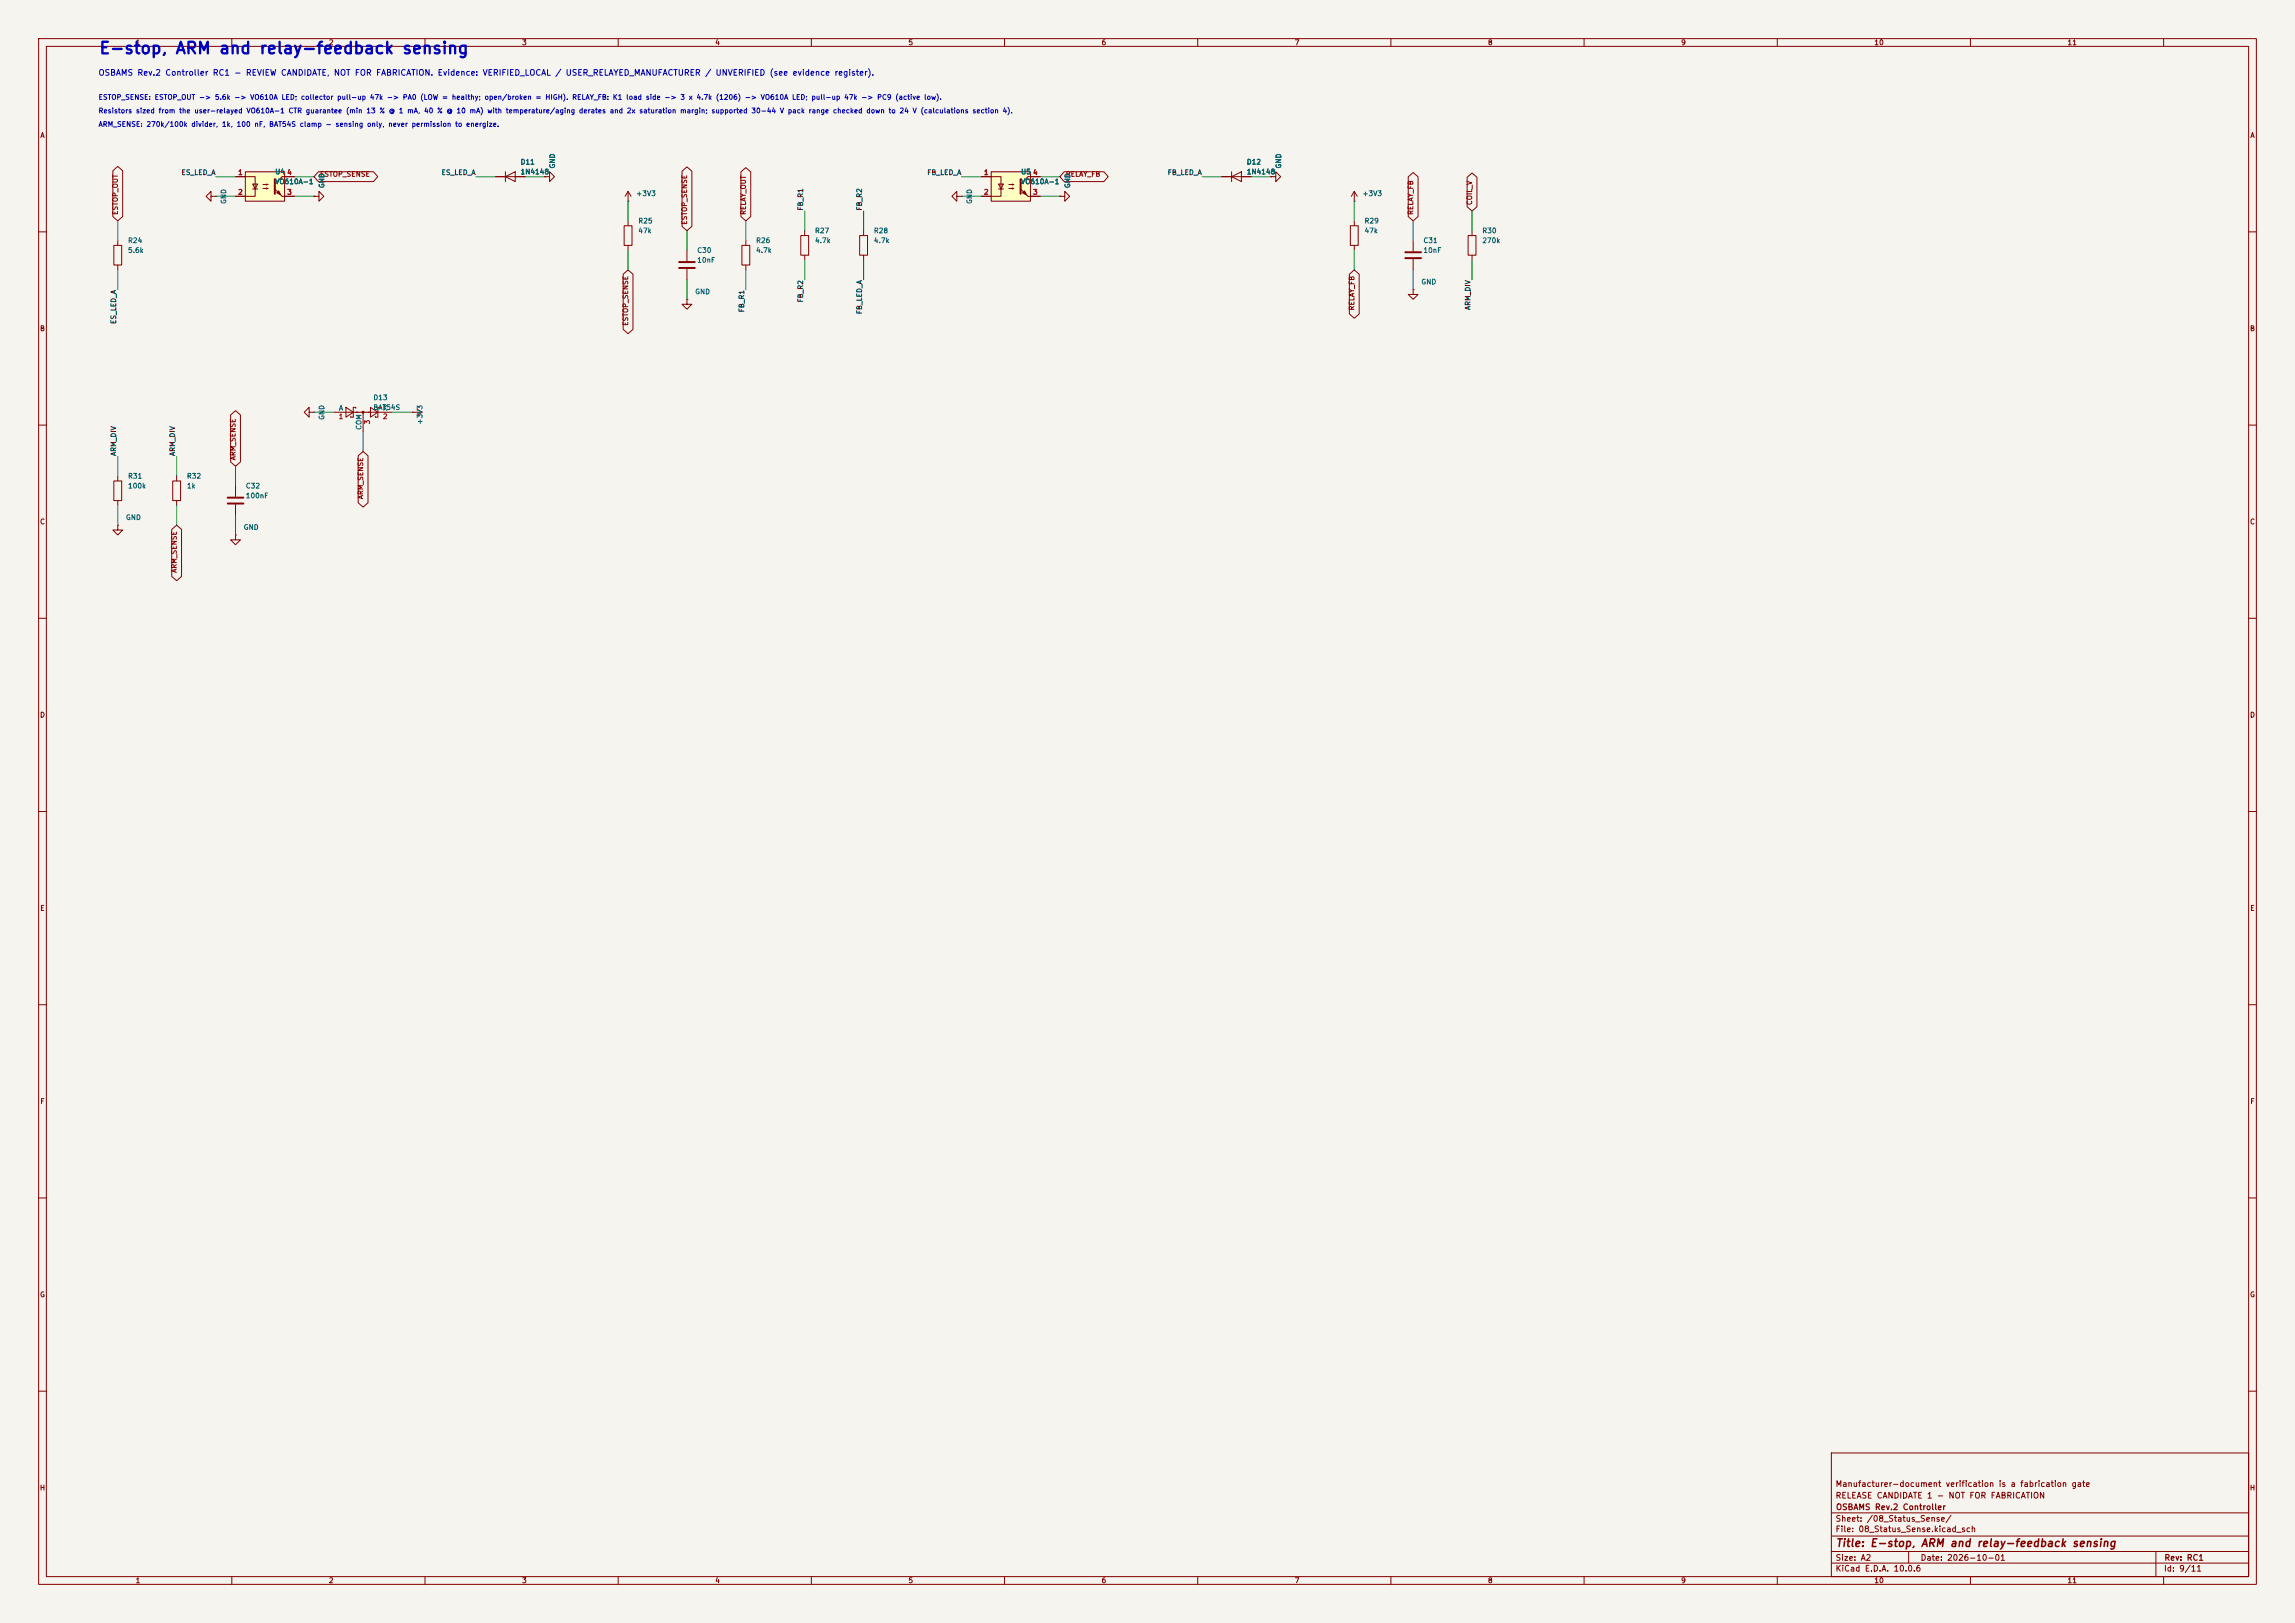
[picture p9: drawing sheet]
<svg xmlns="http://www.w3.org/2000/svg" width="594mm" height="420mm" viewBox="0 0 594 420" stroke-linecap="round" stroke-linejoin="round" font-family="sans-serif">
<defs><g id="words">
<text font-size="3" fill="#0000c2" x="25.5" y="14.7">E-stop, ARM and relay-feedback sensing</text>
<text font-size="2" fill="#840000" x="475" y="400.8">Title: E-stop, ARM and relay-feedback sensing</text>
<text font-size="1.5" fill="#0000c2" x="25.4" y="19.9">OSBAMS Rev.2 Controller RC1 - REVIEW CANDIDATE, NOT FOR FABRICATION. Evidence: VERIFIED_LOCAL / USER_RELAYED_MANUFACTURER / UNVERIFIED (see evidence register).</text>
<g font-size="1.5" fill="#840000">
<text x="475" y="388.1">RELEASE CANDIDATE 1 - NOT FOR FABRICATION</text>
<text x="475" y="385.1">Manufacturer-document verification is a fabrication gate</text>
<text x="475" y="394.1">Sheet: /08_Status_Sense/</text>
<text x="475.1" y="391.1">OSBAMS Rev.2 Controller</text>
<text x="475" y="396.8">File: 08_Status_Sense.kicad_sch</text>
<text x="475" y="407">KiCad E.D.A. 10.0.6</text>
<text x="475" y="404.2">Size: A2</text>
<text x="497" y="404.2">Date: 2026-10-01</text>
<text x="560" y="407">Id: 9/11</text>
<text x="560.1" y="404.2">Rev: RC1</text>
</g>
<g font-size="1.3" fill="#840000">
<text x="35" y="12">1</text>
<text x="85" y="12">2</text>
<text x="135" y="12">3</text>
<text x="185" y="12">4</text>
<text x="235" y="12">5</text>
<text x="285" y="12">6</text>
<text x="335" y="12">7</text>
<text x="385" y="12">8</text>
<text x="435" y="12">9</text>
<text x="485" y="12">10</text>
<text x="535" y="12">11</text>
<text x="10.3" y="36">A</text>
<text x="582.3" y="36">A</text>
<text x="82.7" y="46">ESTOP_SENSE</text>
<text x="275.7" y="46">RELAY_FB</text>
<text x="381.3" y="53.2" transform="rotate(-90 381.3 53.2)">COIL_V</text>
<text x="30.8" y="55.7" transform="rotate(-90 30.8 55.7)">ESTOP_OUT</text>
<text x="178.1" y="58.3" transform="rotate(-90 178.1 58.3)">ESTOP_SENSE</text>
<text x="193.4" y="55.7" transform="rotate(-90 193.4 55.7)">RELAY_OUT</text>
<text x="366.1" y="55.7" transform="rotate(-90 366.1 55.7)">RELAY_FB</text>
<text x="350.8" y="80.5" transform="rotate(-90 350.8 80.5)">RELAY_FB</text>
<text x="10.2" y="86">B</text>
<text x="162.9" y="84.4" transform="rotate(-90 162.9 84.4)">ESTOP_SENSE</text>
<text x="582.2" y="86">B</text>
<text x="61.3" y="119.2" transform="rotate(-90 61.3 119.2)">ARM_SENSE</text>
<text x="94.3" y="129.3" transform="rotate(-90 94.3 129.3)">ARM_SENSE</text>
<text x="10.2" y="136">C</text>
<text x="582.2" y="136">C</text>
<text x="46" y="148.4" transform="rotate(-90 46 148.4)">ARM_SENSE</text>
<text x="10.2" y="186">D</text>
<text x="582.2" y="186">D</text>
<text x="10.3" y="236">E</text>
<text x="582.3" y="236">E</text>
<text x="10.3" y="286">F</text>
<text x="582.3" y="286">F</text>
<text x="10.2" y="336">G</text>
<text x="582.2" y="336">G</text>
<text x="10.2" y="386">H</text>
<text x="582.2" y="386">H</text>
<text x="35" y="410">1</text>
<text x="85" y="410">2</text>
<text x="135" y="410">3</text>
<text x="185" y="410">4</text>
<text x="235" y="410">5</text>
<text x="285" y="410">6</text>
<text x="335" y="410">7</text>
<text x="385" y="410">8</text>
<text x="435" y="410">9</text>
<text x="485" y="410">10</text>
<text x="535" y="410">11</text>
</g>
<g font-size="1.3" fill="#0000c2">
<text x="25.4" y="26.1">ESTOP_SENSE: ESTOP_OUT -&gt; 5.6k -&gt; VO610A LED; collector pull-up 47k -&gt; PA0 (LOW = healthy; open/broken = HIGH). RELAY_FB: K1 load side -&gt; 3 x 4.7k (1206) -&gt; VO610A LED; pull-up 47k -&gt; PC9 (active low).</text>
<text x="25.4" y="29.6">Resistors sized from the user-relayed VO610A-1 CTR guarantee (min 13 % @ 1 mA, 40 % @ 10 mA) with temperature/aging derates and 2x saturation margin; supported 30-44 V pack range checked down to 24 V (calculations section 4).</text>
<text x="25.4" y="33.1">ARM_SENSE: 270k/100k divider, 1k, 100 nF, BAT54S clamp - sensing only, never permission to energize.</text>
</g>
<g font-size="1.3" fill="#0f0f0f">
<text x="46.8" y="45.6">ES_LED_A</text>
<text x="114.1" y="45.6">ES_LED_A</text>
<text x="239.9" y="45.6">FB_LED_A</text>
<text x="302.1" y="45.6">FB_LED_A</text>
<text x="208.2" y="54.6" transform="rotate(-90 208.2 54.6)">FB_R1</text>
<text x="223.4" y="54.6" transform="rotate(-90 223.4 54.6)">FB_R2</text>
<text x="30.4" y="84" transform="rotate(-90 30.4 84)">ES_LED_A</text>
<text x="192.9" y="81" transform="rotate(-90 192.9 81)">FB_R1</text>
<text x="208.2" y="78.4" transform="rotate(-90 208.2 78.4)">FB_R2</text>
<text x="223.4" y="81.4" transform="rotate(-90 223.4 81.4)">FB_LED_A</text>
<text x="380.9" y="80.4" transform="rotate(-90 380.9 80.4)">ARM_DIV</text>
<text x="30.4" y="118.1" transform="rotate(-90 30.4 118.1)">ARM_DIV</text>
<text x="45.6" y="118.1" transform="rotate(-90 45.6 118.1)">ARM_DIV</text>
</g>
<g font-size="1.3" fill="#a90000">
<text x="61.5" y="45.6">1</text>
<text x="74.2" y="45.6">4</text>
<text x="254.5" y="45.6">1</text>
<text x="267.2" y="45.6">4</text>
<text x="61.5" y="50.7">2</text>
<text x="74.2" y="50.7">3</text>
<text x="254.5" y="50.7">2</text>
<text x="267.2" y="50.7">3</text>
<text x="87.5" y="108.7">1</text>
<text x="96" y="110" transform="rotate(-90 96 110)">3</text>
<text x="99" y="108.7">2</text>
</g>
<g font-size="1.3" fill="#006464">
<text x="71.1" y="45.4">U4</text>
<text x="71.1" y="48">VO610A-1</text>
<text x="134.6" y="42.9">D11</text>
<text x="134.6" y="45.4">1N4148</text>
<text x="143.9" y="43.7" transform="rotate(-90 143.9 43.7)">GND</text>
<text x="264.1" y="45.4">U5</text>
<text x="264.1" y="48">VO610A-1</text>
<text x="322.6" y="42.9">D12</text>
<text x="322.6" y="45.4">1N4148</text>
<text x="331.9" y="43.7" transform="rotate(-90 331.9 43.7)">GND</text>
<text x="58.8" y="52.9" transform="rotate(-90 58.8 52.9)">GND</text>
<text x="84.2" y="48.8" transform="rotate(-90 84.2 48.8)">GND</text>
<text x="164.5" y="51">+3V3</text>
<text x="251.9" y="52.9" transform="rotate(-90 251.9 52.9)">GND</text>
<text x="277.3" y="48.8" transform="rotate(-90 277.3 48.8)">GND</text>
<text x="352.5" y="51">+3V3</text>
<text x="165.1" y="58.1">R25</text>
<text x="353" y="58.1">R29</text>
<text x="33" y="63.2">R24</text>
<text x="33" y="65.7">5.6k</text>
<text x="165.1" y="60.7">47k</text>
<text x="180.3" y="65.7">C30</text>
<text x="195.6" y="63.2">R26</text>
<text x="195.6" y="65.7">4.7k</text>
<text x="210.8" y="60.7">R27</text>
<text x="210.8" y="63.2">4.7k</text>
<text x="226" y="60.7">R28</text>
<text x="226" y="63.2">4.7k</text>
<text x="353" y="60.7">47k</text>
<text x="368.3" y="63.2">C31</text>
<text x="368.3" y="65.7">10nF</text>
<text x="383.5" y="60.7">R30</text>
<text x="383.5" y="63.2">270k</text>
<text x="180.3" y="68.3">10nF</text>
<text x="179.8" y="76.4">GND</text>
<text x="367.7" y="73.9">GND</text>
<text x="87.6" y="106.5">A</text>
<text x="96.5" y="103.8">D13</text>
<text x="96.5" y="106.4">BAT54S</text>
<text x="98.9" y="106.5">K</text>
<text x="84.2" y="108.8" transform="rotate(-90 84.2 108.8)">GND</text>
<text x="93.8" y="111.4" transform="rotate(-90 93.8 111.4)">COM</text>
<text x="109.6" y="110" transform="rotate(-90 109.6 110)">+3V3</text>
<text x="33" y="124.2">R31</text>
<text x="48.2" y="124.2">R32</text>
<text x="33" y="126.7">100k</text>
<text x="48.2" y="126.7">1k</text>
<text x="63.5" y="126.7">C32</text>
<text x="63.5" y="129.2">100nF</text>
<text x="32.5" y="134.9">GND</text>
<text x="62.9" y="137.4">GND</text>
</g>
</g></defs>
<path d="M0 0h594v420h-594z" fill="#f5f4ef" stroke="#f5f4ef" stroke-width=".26"/>
<g fill="none" stroke="#840000" stroke-width=".26">
<path d="M10 10h574v400h-574zM12 12h570v396h-570zM60 10v2M110 10v2M160 10v2M210 10v2M260 10v2M310 10v2M360 10v2M410 10v2M460 10v2M510 10v2"/>
<path d="M560 10v2M54.6 50.8v-1.3l-1.3 1.3 1.3 1.3v-1.3h1.3M55.9 50.8h.1M81.3 50.8h1.2v-1.3l1.3 1.3-1.3 1.3v-1.3M81.3 50.8h.1M128.3 45.7h7.6M130.8 45.7l2.5-1.2v2.5zM130.8 44.5v2.5M141 45.7h1.2v-1.2l1.3 1.2-1.3 1.3v-1.3M141 45.7h.1M162.6 52.1h.1M162.6 49.5l-.8 1.3"/>
<path d="M162.6 49.5l.7 1.3M162.6 49.5v2.6M208.3 59.7v1.3M223.5 59.7v1.3M349.5 58.4h2v5.1h-2zM350.5 52.1h.1M350.5 49.5v2.6M350.5 57.2v1.2M350.5 49.5l-.7 1.3M350.5 49.5l.8 1.3M381 59.7v1.3M10 60h2"/>
<path d="M207.3 61h2v5h-2zM208.3 66v1.3M222.5 61h2v5h-2zM223.5 66v1.3M350.5 63.5v1.3M365.8 74.9v1.3h1.2l-1.2 1.3-1.3-1.3h1.3M365.8 74.9h.1M365.8 62.2v2.8M365.8 67.1v2.8M380 61h2v5h-2zM381 66v1.3M582 60h2"/>
<path d="M10 110h2M80 106.7v-1.3l-1.3 1.3 1.3 1.3v-1.3h1.3M81.3 106.7h.1M86.4 106.7h15.2M89.5 105.4l1.9 1.3-1.9 1.3zM92.1 105.7v-.3h-.7v2.6h-.6v-.3M94 106.7v5.1M95.9 105.4l1.9 1.3-1.9 1.3zM98.4 105.7v-.3h-.6v2.6h-.6v-.3M106.7 106.7h.1M106.7 106.7h2.5M107.9 105.9l1.3 .8"/>
<path d="M109.2 106.7l-1.3 .7M582 110h2M29.5 124.5h2v5h-2zM30.5 135.9v1.3h1.2l-1.2 1.2-1.3-1.2h1.3M30.5 135.9h.1M30.5 123.2v1.3M30.5 129.5v1.3M61 125.7v2.8M61 130.6v2.8M10 160h2M582 160h2M10 210h2"/>
<path d="M582 210h2M10 260h2M582 260h2M10 310h2M582 310h2M10 360h2M474 376h108v32h-108zM582 360h2M474 397.5h108M474 391.5h108M60 408v2M110 408v2"/>
<path d="M160 408v2M210 408v2M260 408v2M310 408v2M360 408v2M410 408v2M460 408v2M474 404.5h108M474 401.5h108M494 401.5v3M510 408v2M558 401.5v6.5"/>
<path d="M560 408v2"/>
</g>
<path d="M363.7 65.3h4.1M363.7 66.8h4.1M58.9 128.8h4.1M58.9 130.3h4.1" fill="none" stroke="#840000" stroke-width=".51"/>
<circle cx="94" cy="106.7" r=".25" fill="#840000" stroke="#840000" stroke-width=".26"/>
<path d="M63.5 44.5h10.2v7.6h-10.2z" fill="#ffffc2"/>
<g fill="none" stroke="#840000" stroke-width=".26">
<path d="M61 45.7h5v3.2M63.5 44.5h10.2v7.6h-10.2zM65.4 47.6h1.3l-.7 1.3zM65.4 48.9h1.3M66 48.9v1.9h-5M68.1 47.8h1.2M68.1 48.8h1.2M73 50.8h3.2M76.2 45.7h-3.2l-1.9 1.9M161.5 58.4h2.1v5.1h-2.1zM162.6 57.2v1.2M247.6 50.8v-1.3l-1.2 1.3 1.2 1.3v-1.3h1.3"/>
<path d="M248.9 50.8h.1M274.3 50.8h1.3v-1.3l1.3 1.3-1.3 1.3v-1.3M274.3 50.8h.1M316.2 45.7h7.6M318.8 45.7l2.5-1.2v2.5zM318.8 44.5v2.5M328.9 45.7h1.3v-1.2l1.3 1.2-1.3 1.3v-1.3M328.9 45.7h.1M162.6 63.5v1.3M177.8 77.5v1.2h1.3l-1.3 1.3-1.3-1.3h1.3M177.8 77.5h.1M177.8 64.8v2.8"/>
<path d="M177.8 69.6v2.8M192 63.5h2.1v5.1h-2.1zM193 62.2v1.3M193 68.6v1.3M44.7 124.5h2v5h-2zM45.7 123.2v1.3M45.7 129.5v1.3"/>
</g>
<path d="M71.1 46.4v3.8M175.8 67.8h4M175.8 69.3h4" fill="none" stroke="#840000" stroke-width=".51"/>
<g fill="#840000" stroke="#840000" stroke-width=".26">
<path d="M72.1 49.4l.5 1-1-.5z"/>
<path d="M71.1 48.9l1.9 1.9z"/>
</g>
<path d="M256.5 44.5h10.2v7.6h-10.2z" fill="#ffffc2"/>
<g fill="none" stroke="#840000" stroke-width=".26">
<path d="M29.2 44.2l1.3-1.1 1.3 1.1v11.8l-1.3 1.2-1.3-1.2zM61 45.7h2.5M61 50.8h2.5M73.7 45.7h2.5M73.7 50.8h2.5M81.3 50.8h.1M82.4 44.4h14.3l1.1 1.3-1.1 1.3h-14.3l-1.1-1.3zM128.3 45.7h2.5M133.3 45.7h2.6M141 45.7h.1M176.5 44.3l1.3-1.1 1.3 1.1v14.3l-1.3 1.1-1.3-1.1zM191.8 44.5l1.2-1.1 1.3 1.1v11.5l-1.3 1.2-1.2-1.2z"/>
<path d="M254 45.7h5.1v3.2M256.5 44.5h10.2v7.6h-10.2zM258.4 47.6h1.3l-.6 1.3zM258.4 48.9h1.3M259.1 48.9v1.9h-5.1M261.1 47.8h1.3M261.1 48.8h1.3M266.1 50.8h3.1M269.2 45.7h-3.1l-1.9 1.9M274.3 50.8h.1M275.4 44.4h10.3l1.1 1.3-1.1 1.3h-10.3l-1.1-1.3zM316.2 45.7h2.6"/>
<path d="M321.3 45.7h2.5M328.9 45.7h.1M364.5 45.8l1.3-1.2 1.2 1.2v10.2l-1.2 1.2-1.3-1.2zM379.7 45.9l1.3-1.1 1.3 1.1v7.6l-1.3 1.1-1.3-1.1zM29.5 63.5h2v5.1h-2zM30.5 62.2v1.3M30.5 68.6v1.3M161.3 71l1.3-1.1 1.2 1.1v14.2l-1.2 1.1-1.3-1.1zM349.2 71l1.3-1.1 1.3 1.1v10.2l-1.3 1.2-1.3-1.2zM59.7 107.4l1.3-1.1 1.2 1.1v12.1l-1.2 1.2-1.3-1.2zM92.7 118l1.3-1.2 1.3 1.2v12.1l-1.3 1.1-1.3-1.1zM44.4 137l1.3-1.1 1.3 1.1v12.2l-1.3 1.1-1.3-1.1z"/>
<path d="M61 138.4v1.3h1.2l-1.2 1.3-1.3-1.3h1.3M61 138.4h.1"/>
</g>
<path d="M264.2 46.4v3.8" fill="none" stroke="#840000" stroke-width=".51"/>
<g fill="#840000" stroke="#840000" stroke-width=".26">
<path d="M264.7 49.9l.5-.5 .5 1z"/>
<path d="M264.2 48.9l1.9 1.9z"/>
</g>
<g fill="none" stroke="#009600" stroke-width=".26">
<path d="M30.5 57.2v5M55.9 45.7h5.1M55.9 50.8h5.1M76.2 45.7h5.1M76.2 50.8h5.1M123.2 45.7h5.1M135.9 45.7h5.1M162.6 52.1v5.1M177.8 59.7v5.1M193 57.2v5M208.3 54.6v5.1M223.5 54.6v5.1"/>
<path d="M248.9 45.7h5.1M248.9 50.8h5.1M269.2 45.7h5.1M269.2 50.8h5.1M311.1 45.7h5.1M323.8 45.7h5.1M350.5 52.1v5.1M365.8 57.2v5M381 54.6v5.1M30.5 69.9v5M162.6 64.8v5.1M177.8 72.4v5.1"/>
<path d="M193 69.9v5M208.3 67.3v5.1M223.5 67.3v5.1M350.5 64.8v5.1M365.8 69.9v5M381 67.3v5.1M30.5 118.1v5.1M45.7 118.1v5.1M81.3 106.7h5.1M94 111.8v5M101.6 106.7h5.1M30.5 130.8v5.1"/>
<path d="M45.7 130.8v5.1M61 120.7v5M61 133.4v5"/>
</g>
<use href="#words"/>
</svg>
